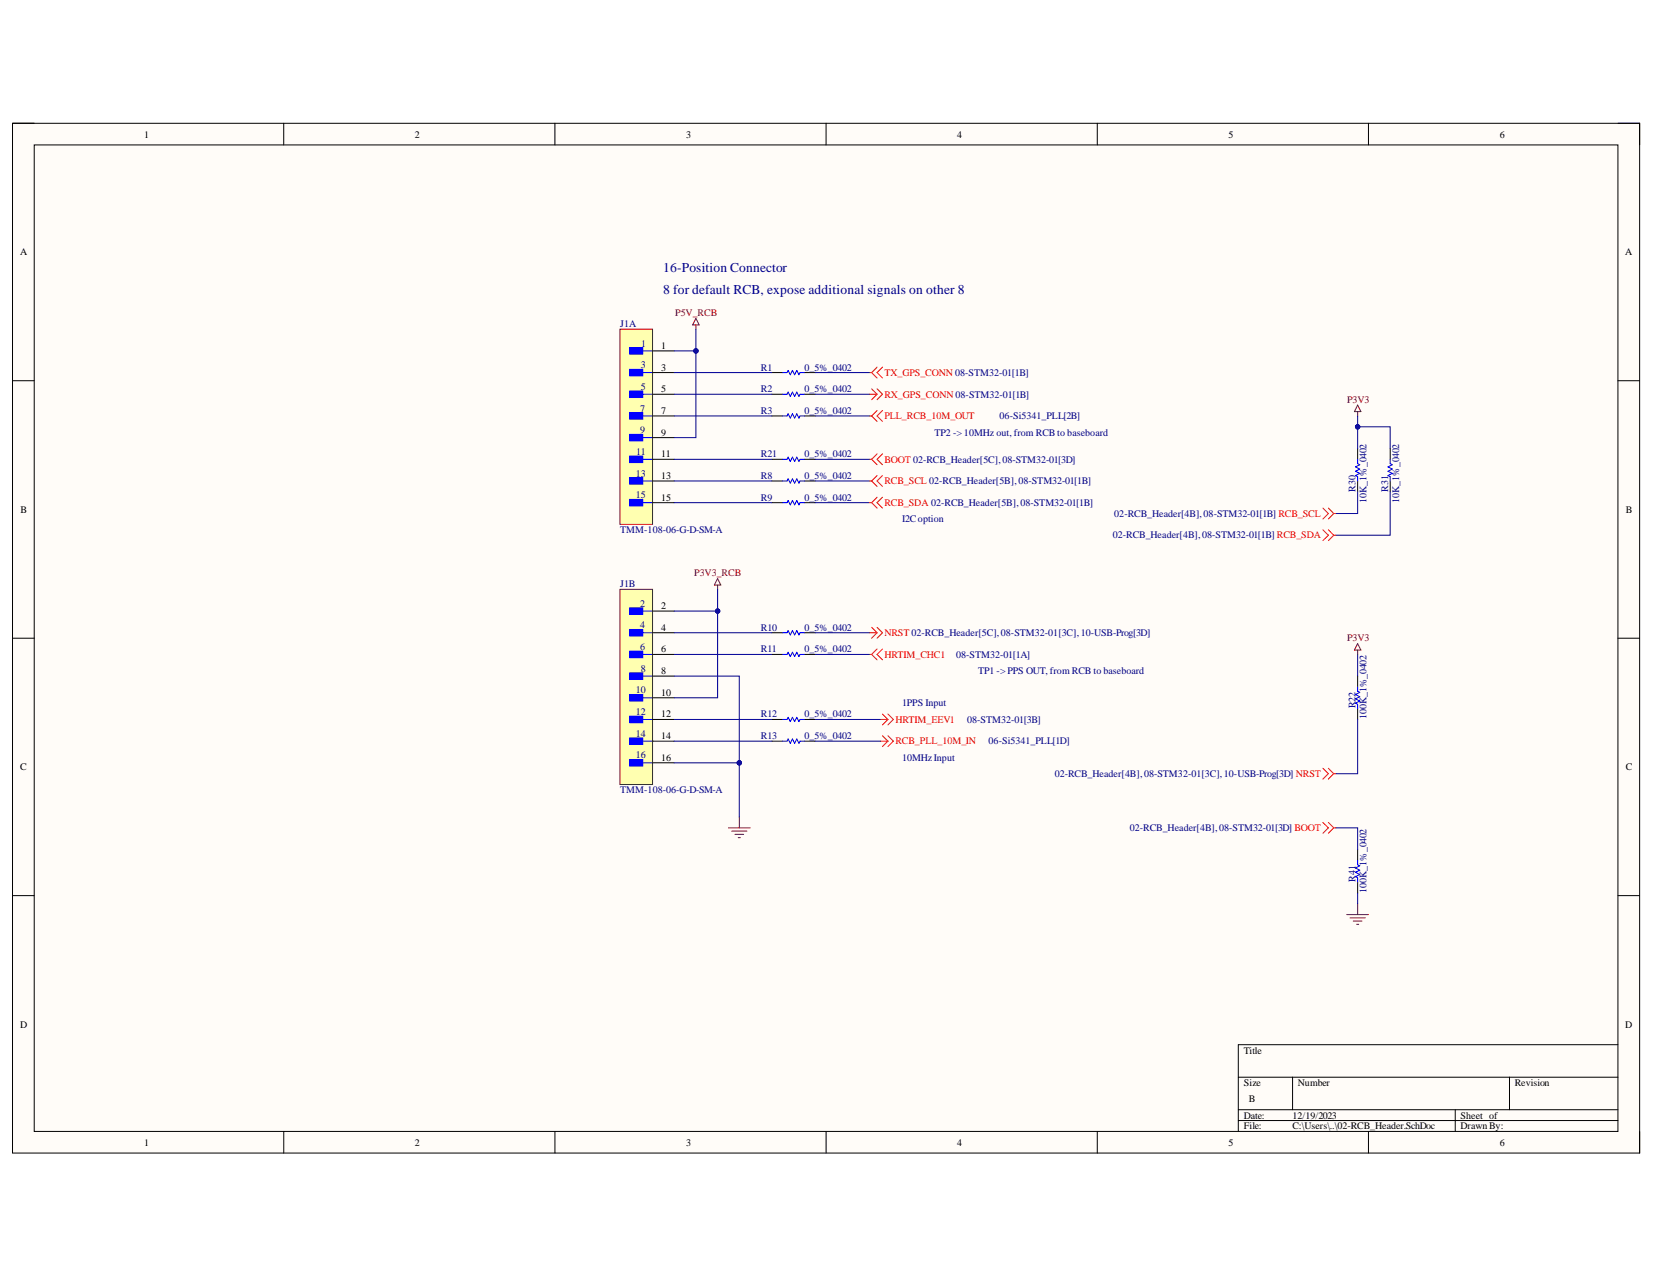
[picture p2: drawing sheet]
<svg xmlns="http://www.w3.org/2000/svg" width="279mm" height="216mm" viewBox="0 0 279 216" stroke-linecap="round" stroke-linejoin="round" font-family="sans-serif">
<defs><g id="words">
<g font-size="2.3" fill="#000080">
<text x="112" y="46">16-Position Connector</text>
<text x="112" y="49.6">8 for default RCB, expose additional signals on other 8</text>
</g>
<g font-size="1.7">
<text x="24.4" y="23.2">1</text>
<text x="70.1" y="23.2">2</text>
<text x="115.9" y="23.2">3</text>
<text x="161.7" y="23.2">4</text>
<text x="207.5" y="23.2">5</text>
<text x="253.3" y="23.2">6</text>
<text x="3.4" y="43.1">A</text>
<text x="274.6" y="43.1">A</text>
<text x="111.7" y="58.9">1</text>
<text x="111.7" y="62.6">3</text>
<text x="111.7" y="66.3">5</text>
<text x="111.7" y="69.9">7</text>
<text x="111.7" y="73.6">9</text>
<text x="111.7" y="77.2">11</text>
<text x="111.7" y="80.9">13</text>
<text x="3.5" y="86.6">B</text>
<text x="111.7" y="84.6">15</text>
<text x="274.6" y="86.6">B</text>
<text x="111.7" y="102.9">2</text>
<text x="111.7" y="106.6">4</text>
<text x="111.7" y="110.2">6</text>
<text x="111.7" y="113.8">8</text>
<text x="111.7" y="117.6">10</text>
<text x="111.7" y="121.2">12</text>
<text x="111.7" y="124.8">14</text>
<text x="3.4" y="130.1">C</text>
<text x="111.7" y="128.5">16</text>
<text x="274.6" y="130.1">C</text>
<text x="3.4" y="173.6">D</text>
<text x="274.6" y="173.6">D</text>
<text x="210.1" y="178">Title</text>
<text x="210.1" y="183.5">Size</text>
<text x="219.3" y="183.5">Number</text>
<text x="255.9" y="183.5">Revision</text>
<text x="210.1" y="189">Date:</text>
<text x="210.1" y="190.7">File:</text>
<text x="211" y="186.2">B</text>
<text x="218.3" y="189">12/19/2023</text>
<text x="218.3" y="190.7">C:\Users\..\02-RCB_Header.SchDoc</text>
<text x="246.7" y="189">Sheet of</text>
<text x="246.7" y="190.7">DrawnBy:</text>
<text x="24.4" y="193.5">1</text>
<text x="70.1" y="193.5">2</text>
<text x="115.9" y="193.5">3</text>
<text x="161.7" y="193.5">4</text>
<text x="207.5" y="193.5">5</text>
<text x="253.3" y="193.5">6</text>
</g>
<g font-size="1.7" fill="#800000">
<text x="114.1" y="53.4">P5V_RCB</text>
<text x="227.5" y="68.1">P3V3</text>
<text x="117.3" y="97.4">P3V3_RCB</text>
<text x="227.5" y="108.3">P3V3</text>
</g>
<g font-size="1.7" fill="#000080">
<text x="104.8" y="55.3">J1A</text>
<text x="108.3" y="58.6">1</text>
<text x="108.2" y="62.2">3</text>
<text x="108.2" y="65.9">5</text>
<text x="128.5" y="62.6">R1</text>
<text x="135.9" y="62.6">0_5%_0402</text>
<text x="108.1" y="69.6">7</text>
<text x="128.5" y="66.3">R2</text>
<text x="128.5" y="69.9">R3</text>
<text x="135.9" y="66.3">0_5%_0402</text>
<text x="135.9" y="69.9">0_5%_0402</text>
<text x="168.9" y="70.8">06-Si5341_PLL[2B]</text>
<text x="107.5" y="76.9">11</text>
<text x="108.1" y="73.2">9</text>
<text x="128.5" y="77.2">R21</text>
<text x="135.9" y="77.2">0_5%_0402</text>
<text x="157.9" y="73.6">TP2 -&gt; 10MHz out, from RCB to baseboard</text>
<text x="107.4" y="80.5">13</text>
<text x="128.5" y="80.9">R8</text>
<text x="135.9" y="80.9">0_5%_0402</text>
<text x="229" y="83.1" transform="rotate(-90 229 83.1)">R30</text>
<text x="234.5" y="83.1" transform="rotate(-90 234.5 83.1)">R31</text>
<text x="107.4" y="84.2">15</text>
<text x="128.5" y="84.6">R9</text>
<text x="135.9" y="84.6">0_5%_0402</text>
<text x="152.4" y="88.2">I2Coption</text>
<text x="188.2" y="87.3">02-RCB_Header[4B],08-STM32-01[1B] RCB_SCL</text>
<text x="230.8" y="84.9" transform="rotate(-90 230.8 84.9)">10K_1%_0402</text>
<text x="236.3" y="84.9" transform="rotate(-90 236.3 84.9)">10K_1%_0402</text>
<text x="104.8" y="90.1">TMM-108-06-G-D-SM-A</text>
<text x="188" y="90.9">02-RCB_Header[4B],08-STM32-01[1B] RCB_SDA</text>
<text x="104.8" y="99.2">J1B</text>
<text x="108.1" y="102.5">2</text>
<text x="108.1" y="106.1">4</text>
<text x="128.5" y="106.6">R10</text>
<text x="135.9" y="106.6">0_5%_0402</text>
<text x="108.1" y="109.9">6</text>
<text x="108.2" y="113.5">8</text>
<text x="128.5" y="110.2">R11</text>
<text x="135.9" y="110.2">0_5%_0402</text>
<text x="161.5" y="111.1">08-STM32-01[1A]</text>
<text x="165.2" y="113.8">TP1 -&gt; PPS OUT, from RCB to baseboard</text>
<text x="107.4" y="117.1">10</text>
<text x="152.4" y="119.3">1PPS Input</text>
<text x="229" y="119.7" transform="rotate(-90 229 119.7)">R22</text>
<text x="107.4" y="120.9">12</text>
<text x="107.4" y="124.5">14</text>
<text x="128.5" y="124.8">R13</text>
<text x="128.5" y="121.2">R12</text>
<text x="135.9" y="124.8">0_5%_0402</text>
<text x="135.9" y="121.2">0_5%_0402</text>
<text x="163.4" y="122.1">08-STM32-01[3B]</text>
<text x="167" y="125.8">06-Si5341_PLL[1D]</text>
<text x="230.8" y="121.5" transform="rotate(-90 230.8 121.5)">100K_1%_0402</text>
<text x="107.4" y="128.1">16</text>
<text x="152.4" y="128.5">10MHzInput</text>
<text x="178.2" y="131.2">02-RCB_Header[4B],08-STM32-01[3C],10-USB-Prog[3D] NRST</text>
<text x="104.8" y="134">TMM-108-06-G-D-SM-A</text>
<text x="190.8" y="140.5">02-RCB_Header[4B],08-STM32-01[3D] BOOT</text>
<text x="229" y="149" transform="rotate(-90 229 149)">R41</text>
<text x="230.8" y="150.9" transform="rotate(-90 230.8 150.9)">100K_1%_0402</text>
</g>
<g font-size="1.7" fill="#f00">
<text x="149.4" y="63.5">TX_GPS_CONN 08-STM32-01[1B]</text>
<text x="149.4" y="67.2">RX_GPS_CONN 08-STM32-01[1B]</text>
<text x="149.4" y="70.8">PLL_RCB_10M_OUT</text>
<text x="149.4" y="81.8">RCB_SCL 02-RCB_Header[5B],08-STM32-01[1B]</text>
<text x="149.4" y="78.2">BOOT 02-RCB_Header[5C],08-STM32-01[3D]</text>
<text x="149.4" y="85.4">RCB_SDA 02-RCB_Header[5B],08-STM32-01[1B]</text>
<text x="149.4" y="107.4">NRST 02-RCB_Header[5C],08-STM32-01[3C],10-USB-Prog[3D]</text>
<text x="149.4" y="111.1">HRTIM_CHC1</text>
<text x="151.3" y="125.8">RCB_PLL_10M_IN</text>
<text x="151.3" y="122.1">HRTIM_EEV1</text>
</g>
</g></defs>
<path d="M2.1 20.8h274.9v174h-274.9z" fill-rule="evenodd" fill="#fffcf8"/>
<path d="M2.1 20.8h274.9v174h-274.9z" fill="none" stroke="#000" stroke-width=".17"/>
<path d="M5.8 24.5h267.5v166.6h-267.5z" fill-rule="evenodd" fill="#fffcf8"/>
<g fill="none" stroke="#000" stroke-width=".17">
<path d="M2.1 20.8h3.7M5.8 24.5h267.5v166.6h-267.5zM47.9 20.8v3.7M93.7 20.8v3.7M139.5 20.8v3.7M185.4 20.8v3.7M231.2 20.8v3.7M273.3 20.8h3.7v3.7M2.1 64.3h3.7M273.3 64.3h3.7M2.1 107.8h3.7M273.3 107.8h3.7"/>
<path d="M2.1 151.3h3.7M273.3 151.3h3.7M273.3 176.5h-64.1v14.6M47.9 191.1v3.7M93.7 191.1v3.7M139.5 191.1v3.7M185.4 191.1v3.7M209.2 182h64.1M209.2 187.5h64.1M209.2 189.3h64.1M218.3 182v5.5M231.2 191.1v3.7"/>
<path d="M245.8 187.5v3.6M255 182v5.5M277 191.1v3.7"/>
</g>
<path d="M104.7 55.6h5.5v33h-5.5z" fill-rule="evenodd" fill="#ffffb0"/>
<path d="M104.7 55.6h5.5v33h-5.5z" fill="none" stroke="#800000" stroke-width=".17"/>
<path d="M106.4 58.7h2.2v1.1h-2.2z" fill-rule="evenodd" fill="#00f"/>
<path d="M106.4 58.7h2.2v1.1h-2.2zM108 59.3h2.2" fill="none" stroke="#00f" stroke-width=".17"/>
<path d="M106.4 62.4h2.2v1.1h-2.2z" fill-rule="evenodd" fill="#00f"/>
<path d="M106.4 62.4h2.2v1.1h-2.2zM108 62.9h2.2" fill="none" stroke="#00f" stroke-width=".17"/>
<path d="M106.4 66.1h2.2v1.1h-2.2z" fill-rule="evenodd" fill="#00f"/>
<path d="M106.4 66.1h2.2v1.1h-2.2zM108 66.6h2.2" fill="none" stroke="#00f" stroke-width=".17"/>
<path d="M106.4 69.7h2.2v1.1h-2.2z" fill-rule="evenodd" fill="#00f"/>
<path d="M106.4 69.7h2.2v1.1h-2.2zM108 70.3h2.2" fill="none" stroke="#00f" stroke-width=".17"/>
<path d="M106.4 73.4h2.2v1.1h-2.2z" fill-rule="evenodd" fill="#00f"/>
<path d="M106.4 73.4h2.2v1.1h-2.2zM108 73.9h2.2" fill="none" stroke="#00f" stroke-width=".17"/>
<path d="M106.4 77h2.2v1.1h-2.2z" fill-rule="evenodd" fill="#00f"/>
<path d="M106.4 77h2.2v1.1h-2.2zM108 77.6h2.2" fill="none" stroke="#00f" stroke-width=".17"/>
<path d="M106.4 80.7h2.2v1.1h-2.2z" fill-rule="evenodd" fill="#00f"/>
<path d="M106.4 80.7h2.2v1.1h-2.2zM108 81.3h2.2" fill="none" stroke="#00f" stroke-width=".17"/>
<path d="M106.4 84.4h2.2v1.1h-2.2z" fill-rule="evenodd" fill="#00f"/>
<path d="M106.4 84.4h2.2v1.1h-2.2zM108 84.9h2.2" fill="none" stroke="#00f" stroke-width=".17"/>
<path d="M110.2 59.3h3.7M110.2 62.9h3.7M110.2 66.6h3.7M110.2 70.3h3.7M110.2 73.9h3.7M110.2 77.6h3.7M110.2 81.3h3.7M110.2 84.9h3.7" fill="none" stroke="#000" stroke-width=".17"/>
<path d="M104.7 99.6h5.5v32.9h-5.5z" fill-rule="evenodd" fill="#ffffb0"/>
<path d="M104.7 99.6h5.5v32.9h-5.5z" fill="none" stroke="#800000" stroke-width=".17"/>
<path d="M106.4 102.7h2.2v1.1h-2.2z" fill-rule="evenodd" fill="#00f"/>
<path d="M106.4 102.7h2.2v1.1h-2.2zM108 103.2h2.2" fill="none" stroke="#00f" stroke-width=".17"/>
<path d="M106.4 106.3h2.2v1.1h-2.2z" fill-rule="evenodd" fill="#00f"/>
<path d="M106.4 106.3h2.2v1.1h-2.2zM108 106.9h2.2" fill="none" stroke="#00f" stroke-width=".17"/>
<path d="M106.4 110h2.2v1.1h-2.2z" fill-rule="evenodd" fill="#00f"/>
<path d="M106.4 110h2.2v1.1h-2.2zM108 110.6h2.2" fill="none" stroke="#00f" stroke-width=".17"/>
<path d="M106.4 113.7h2.2v1.1h-2.2z" fill-rule="evenodd" fill="#00f"/>
<path d="M106.4 113.7h2.2v1.1h-2.2zM108 114.2h2.2" fill="none" stroke="#00f" stroke-width=".17"/>
<path d="M106.4 117.3h2.2v1.1h-2.2z" fill-rule="evenodd" fill="#00f"/>
<path d="M106.4 117.3h2.2v1.1h-2.2zM108 117.9h2.2" fill="none" stroke="#00f" stroke-width=".17"/>
<path d="M106.4 121h2.2v1.1h-2.2z" fill-rule="evenodd" fill="#00f"/>
<path d="M106.4 121h2.2v1.1h-2.2zM108 121.5h2.2" fill="none" stroke="#00f" stroke-width=".17"/>
<path d="M106.4 124.7h2.2v1.1h-2.2z" fill-rule="evenodd" fill="#00f"/>
<path d="M106.4 124.7h2.2v1.1h-2.2zM108 125.2h2.2" fill="none" stroke="#00f" stroke-width=".17"/>
<path d="M106.4 128.3h2.2v1.1h-2.2z" fill-rule="evenodd" fill="#00f"/>
<path d="M132.2 62.9h.7l.2-.3 .4 .7 .4-.7 .3 .7 .4-.7 .4 .7 .1-.4h.8M132.2 66.6h.7l.2-.4 .4 .8 .4-.8 .3 .8 .4-.8 .4 .8 .1-.4h.8M132.2 70.3h.7l.2-.4 .4 .7 .4-.7 .3 .7 .4-.7 .4 .7 .1-.3h.8M132.2 106.9h.7l.2-.4 .4 .8 .4-.8 .3 .8 .4-.8 .4 .8 .1-.4h.8M132.2 110.6h.7l.2-.4 .4 .7 .4-.7 .3 .7 .4-.7 .4 .7 .1-.3h.8M106.4 128.3h2.2v1.1h-2.2zM108 128.9h2.2M132.2 125.2h.7l.2-.4 .4 .8 .4-.8 .3 .8 .4-.8 .4 .8 .1-.4h.8" fill="none" stroke="#00f" stroke-width=".17"/>
<g fill="none" stroke="#000" stroke-width=".17">
<path d="M130.4 62.9h1.8M130.4 66.6h1.8M130.4 70.3h1.8M135.9 62.9h1.8M135.9 66.6h1.8M135.9 70.3h1.8M110.2 103.2h3.7M110.2 106.9h3.7M110.2 110.6h3.7M110.2 114.2h3.7M110.2 117.9h3.7M130.4 106.9h1.8"/>
<path d="M130.4 110.6h1.8M135.9 106.9h1.8M135.9 110.6h1.8M110.2 121.5h3.7M110.2 125.2h3.7M110.2 128.9h3.7M130.4 125.2h1.8M135.9 125.2h1.8"/>
</g>
<path d="M117.6 53.8l.5 1.1h-1.1zM117.6 54.9v.7M121.2 97.7l.6 1.1h-1.1zM121.2 98.8v.8M123.1 139.9h3.6M124.9 138v1.9M123.6 140.4h2.6M124.2 141h1.4M124.7 141.5h.4" fill="none" stroke="#800000" stroke-width=".17"/>
<g fill="none" stroke="#f00" stroke-width=".17">
<path d="M146.9 62.9h.3M146.9 66.6h1.3M146.9 70.3h.3M147.2 62.9l1 1M147.2 65.7l1 .9M147.2 70.3l1 .9M148.2 62l-1 .9M148.2 66.6l-1 .9M148.2 65.7l.9 .9-.9 .9M148.2 69.4l-1 .9M149.1 62l-.9 .9 .9 1M149.1 69.4l-.9 .9 .9 .9"/>
<path d="M146.9 106.9h1.3M146.9 110.6h.3M147.2 106l1 .9M147.2 110.6l1 .9M148.2 106.9l-1 .9M148.2 106l.9 .9-.9 .9M148.2 109.6l-1 1M149.1 109.6l-.9 1 .9 .9M148.7 125.2h1.3M149.1 124.3l.9 .9M150 125.2l-.9 .9M150 124.3l.9 .9-.9 .9"/>
</g>
<path d="M113.9 128.9h11" fill="none" stroke="#000080" stroke-width=".17"/>
<circle cx="124.9" cy="128.9" r=".37" fill="#000080"/>
<g fill="none" stroke="#000080" stroke-width=".17">
<path d="M117.6 55.6v3.7h-3.7"/>
<circle cx="124.9" cy="128.9" r=".37"/>
</g>
<circle cx="117.6" cy="59.3" r=".37" fill="#000080"/>
<g fill="none" stroke="#000080" stroke-width=".17">
<path d="M117.6 59.3v14.6h-3.7"/>
<circle cx="117.6" cy="59.3" r=".37"/>
</g>
<circle cx="117.6" cy="59.3" r=".37" fill="#000080"/>
<g fill="none" stroke="#000080" stroke-width=".17">
<path d="M121.2 99.6v3.6h-7.3"/>
<circle cx="117.6" cy="59.3" r=".37"/>
</g>
<circle cx="121.2" cy="103.2" r=".36" fill="#000080"/>
<g fill="none" stroke="#000080" stroke-width=".17">
<path d="M121.2 103.2v14.7h-7.3"/>
<circle cx="121.2" cy="103.2" r=".36"/>
</g>
<circle cx="121.2" cy="103.2" r=".36" fill="#000080"/>
<g fill="none" stroke="#000080" stroke-width=".17">
<path d="M113.9 62.9h16.5M113.9 66.6h16.5M113.9 70.3h16.5M137.7 62.9h9.2M137.7 66.6h9.2M137.7 70.3h9.2M113.9 84.9h16.5M113.9 81.3h16.5M137.7 84.9h9.2M137.7 81.3h9.2M113.9 114.2h11v23.8M113.9 106.9h16.5"/>
<path d="M113.9 110.6h16.5M137.7 106.9h9.2M137.7 110.6h9.2M113.9 125.2h16.5M113.9 121.5h16.5M137.7 125.2h11M137.7 121.5h11"/>
<circle cx="121.2" cy="103.2" r=".36"/>
</g>
<path d="M130.4 84.9h1.8M130.4 81.3h1.8M135.9 84.9h1.8M135.9 81.3h1.8M130.4 121.5h1.8M135.9 121.5h1.8" fill="none" stroke="#000" stroke-width=".17"/>
<path d="M132.2 84.9h.7l.2-.3 .4 .7 .4-.7 .3 .7 .4-.7 .4 .7 .1-.4h.8M132.2 81.3h.7l.2-.4 .4 .7 .4-.7 .3 .7 .4-.7 .4 .7 .1-.3h.8M132.2 121.5h.7l.2-.3 .4 .7 .4-.7 .3 .7 .4-.7 .4 .7 .1-.4h.8" fill="none" stroke="#00f" stroke-width=".17"/>
<path d="M146.9 81.3h.3M146.9 84.9h.3M147.2 81.3l1 .9M147.2 84.9l1 .9M148.2 80.3l-1 1M148.2 84l-1 .9M149.1 80.3l-.9 1 .9 .9M149.1 84l-.9 .9 .9 .9M148.7 121.5h1.3M149.1 120.6l.9 .9M150 121.5l-.9 1M150 120.6l.9 .9-.9 1" fill="none" stroke="#f00" stroke-width=".17"/>
<circle cx="124.9" cy="128.9" r=".37" fill="#000080"/>
<g fill="none" stroke="#000080" stroke-width=".17">
<path d="M113.9 77.6h16.5M137.7 77.6h9.2M229.3 70.3v5.5M229.3 110.6v3.6M225.7 139.9h3.6v3.6M229.3 121.5v9.2h-3.6M229.3 150.9v1.8"/>
<circle cx="124.9" cy="128.9" r=".37"/>
</g>
<path d="M130.4 77.6h1.8M135.9 77.6h1.8M229.3 75.8v1.8M234.8 75.8v1.8M229.3 81.3v1.8M234.8 81.3v1.8M229.3 114.2v1.9M229.3 119.7v1.8M229.3 143.5v1.9M229.3 149v1.9" fill="none" stroke="#000" stroke-width=".17"/>
<path d="M132.2 77.6h.7l.2-.4 .4 .8 .4-.8 .3 .8 .4-.8 .4 .8 .1-.4h.8M229.3 77.6v.7l.4 .2-.7 .4 .7 .3-.7 .4 .7 .4-.7 .3 .3 .2v.8M234.8 77.6v.7l.4 .2-.7 .4 .7 .3-.7 .4 .7 .4-.7 .3 .3 .2v.8M229.3 116.1v.7l.4 .2-.7 .3 .7 .4-.7 .4 .7 .3-.7 .4 .3 .2v.7M229.3 145.4v.7l.4 .2-.7 .3 .7 .4-.7 .4 .7 .3-.7 .4 .3 .2v.7" fill="none" stroke="#00f" stroke-width=".17"/>
<path d="M146.9 77.6h.3M147.2 77.6l1 .9M148.2 76.7l-1 .9M149.1 76.7l-.9 .9 .9 .9M223.5 138.9l.9 1-.9 .9M223.5 129.8l.9 .9-.9 .9M224.4 138.9l.9 1M224.4 129.8l.9 .9M225.3 139.9l-.9 .9M225.3 139.9h.4M225.3 130.7l-.9 .9M225.3 130.7h.4" fill="none" stroke="#f00" stroke-width=".17"/>
<path d="M229.3 69.5v.8M229.3 68.4l.6 1.1h-1.1zM229.3 109.8v.8M229.3 108.7l.6 1.1h-1.1zM227.5 154.5h3.7M228 155.1h2.6M228.6 155.6h1.5M229.1 156.2h.4M229.3 152.7v1.8" fill="none" stroke="#800000" stroke-width=".17"/>
<circle cx="229.3" cy="72.1" r=".37" fill="#000080"/>
<g fill="none" stroke="#000080" stroke-width=".17">
<path d="M229.3 72.1h5.5v3.7"/>
<circle cx="229.3" cy="72.1" r=".37"/>
</g>
<circle cx="229.3" cy="72.1" r=".37" fill="#000080"/>
<g fill="none" stroke="#000080" stroke-width=".17">
<path d="M229.3 83.1v3.7h-3.6M234.8 83.1v7.3h-9.1"/>
<circle cx="229.3" cy="72.1" r=".37"/>
</g>
<path d="M223.5 85.8l.9 1-.9 .9M223.5 89.5l.9 .9-.9 .9M224.4 85.8l.9 1M224.4 89.5l.9 .9M225.3 86.8l-.9 .9M225.3 86.8h.4M225.3 90.4l-.9 .9M225.3 90.4h.4" fill="none" stroke="#f00" stroke-width=".17"/>
<use href="#words"/>
</svg>
